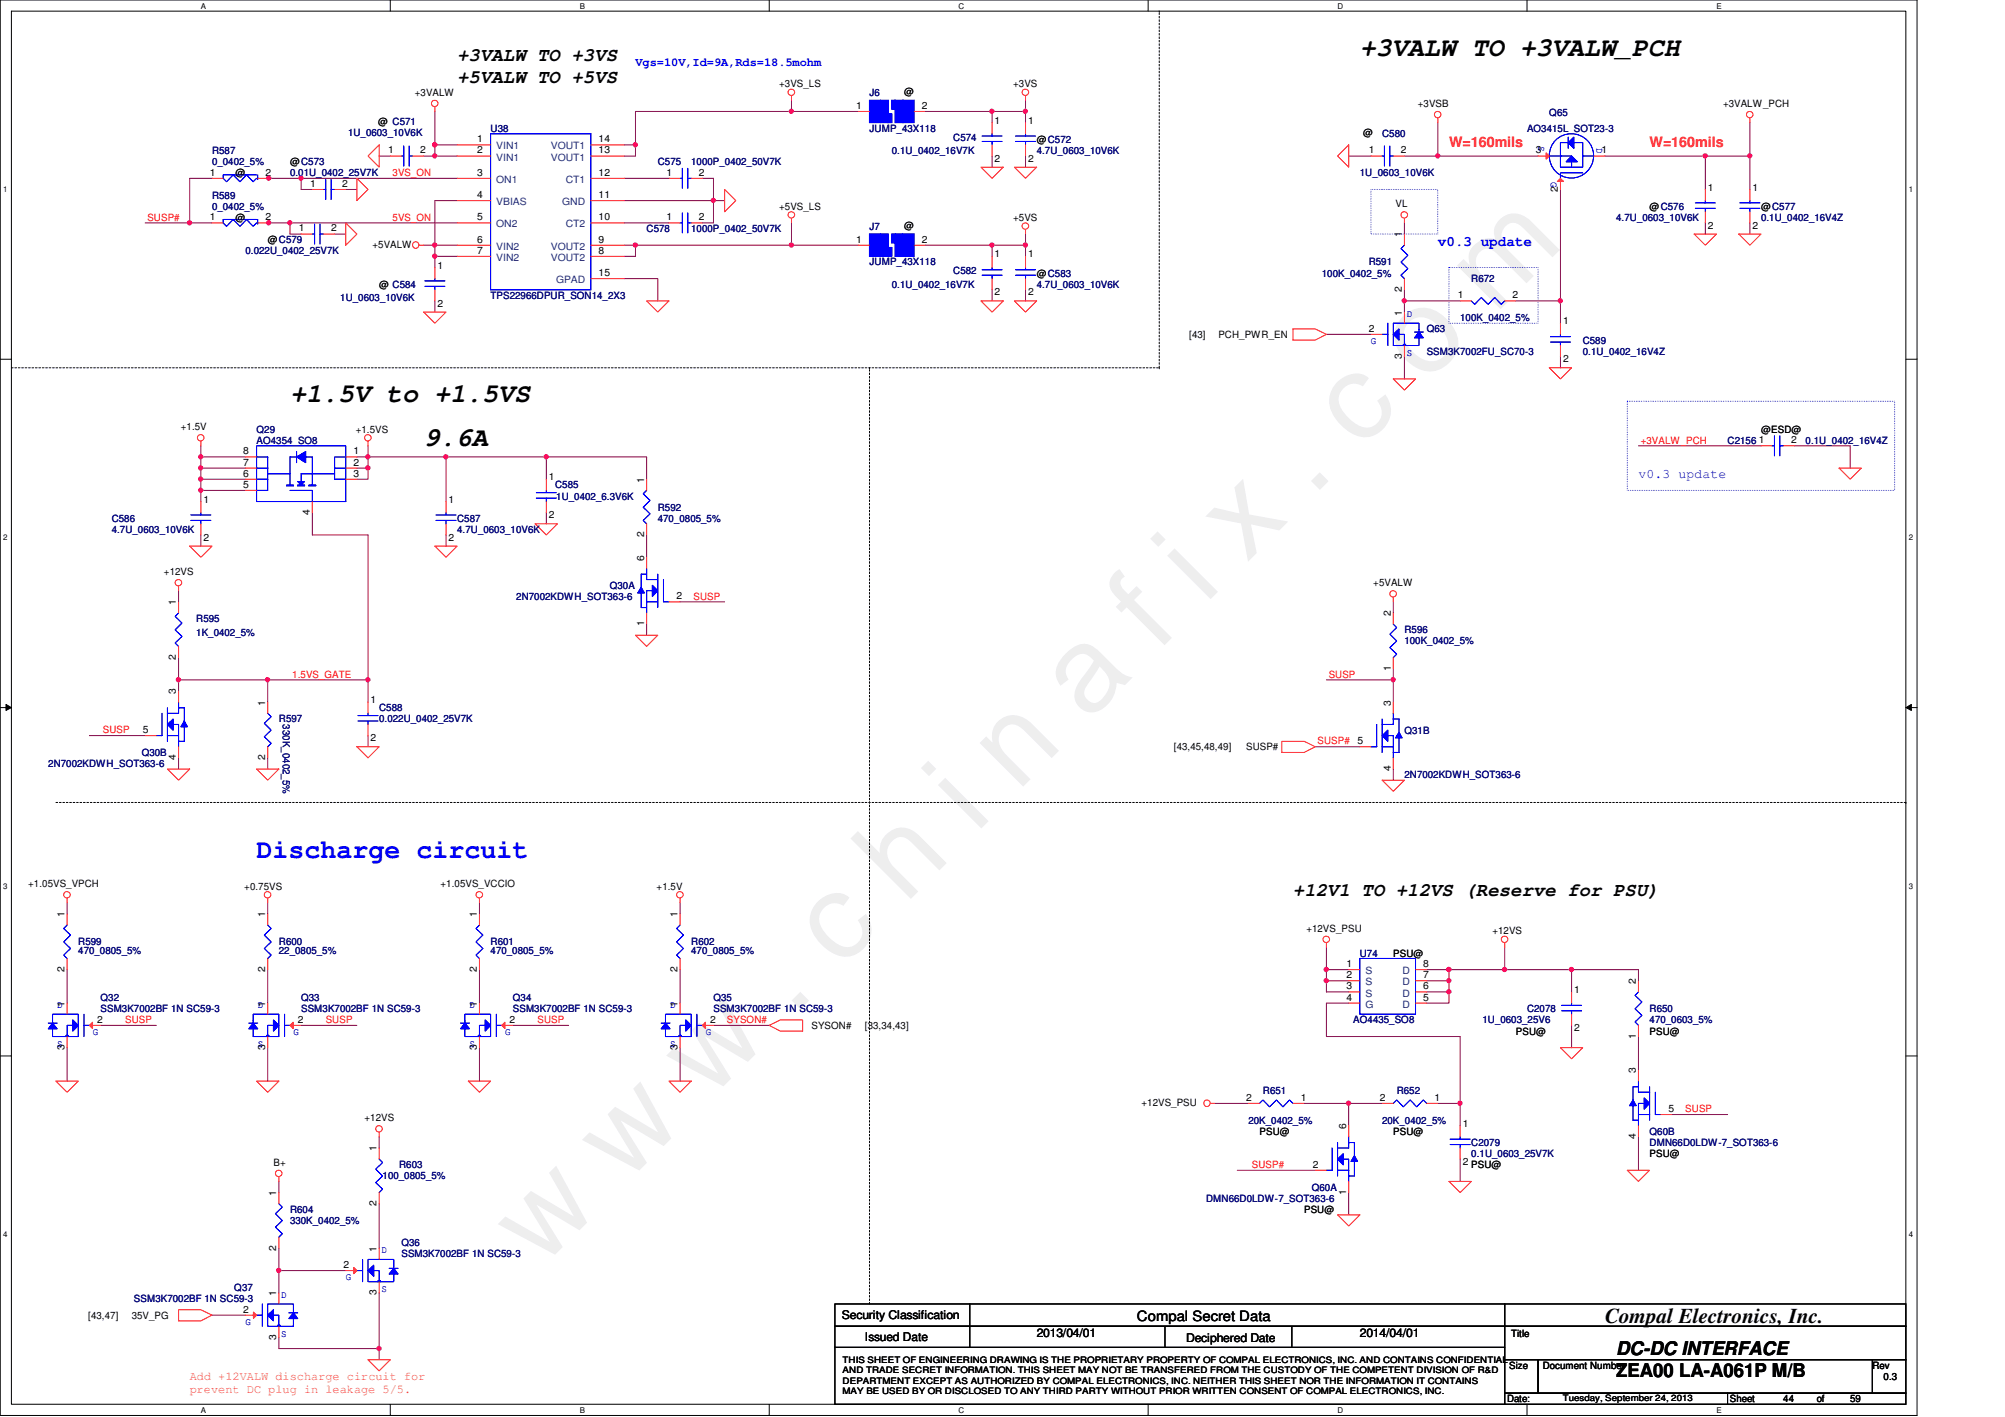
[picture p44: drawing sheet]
<svg xmlns="http://www.w3.org/2000/svg" width="297mm" height="210mm" viewBox="0 0 297 210" stroke-linecap="round" stroke-linejoin="round" font-family="sans-serif">
<defs><g id="words">
<text font-size="17.6" fill="#f0f" x="80.1" y="188" transform="rotate(-45 80.1 188)">w w w . c h i n a f i x . c o m</text>
<g font-size="3.9">
<text x="201.5" y="8.3">+3VALW TO +3VALW_PCH</text>
<text x="43" y="59.5">+1.5V to +1.5VS</text>
<text x="62.8" y="66.1">9.6A</text>
</g>
<text font-size="3.9" fill="#00f" x="38" y="127.1">Discharge circuit</text>
<text font-size="3.1" x="237.8" y="196">Compal Electronics, Inc.</text>
<g font-size="2.8">
<text x="67.7" y="9">+3VALW TO +3VS</text>
<text x="67.7" y="12.3">+5VALW TO +5VS</text>
<text x="191.6" y="132.8">+12V1 TO +12VS (Reserve for PSU)</text>
<text x="239.4" y="200.7">DC-DC INTERFACE</text>
<text x="239.4" y="204">ZEA00 LA-A061P M/B</text>
</g>
<g font-size="2.1" fill="#f00">
<text x="214.7" y="21.8">W=160mils</text>
<text x="244.4" y="21.8">W=160mils</text>
</g>
<text font-size="2.1" fill="#00f" x="213" y="36.4">v0.3 update</text>
<text font-size="2.1" x="168.4" y="195.6">Compal Secret Data</text>
<text font-size="1.9" fill="#00f" x="242.7" y="70.9">v0.3 update</text>
<text font-size="1.8" fill="#00f" x="94.1" y="9.8">Vgs=10V,Id=9A,Rds=18.5mohm</text>
<g font-size="1.8">
<text x="124.7" y="195.5">Security Classification</text>
<text x="128.1" y="198.6">Issued Date</text>
<text x="153.6" y="198.1">2013/04/01</text>
<text x="175.7" y="198.8">Deciphered Date</text>
<text x="201.5" y="198.1">2014/04/01</text>
</g>
<g font-size="1.8" fill="#ff8000">
<text x="28.1" y="204.5">Add +12VALW discharge circuit for</text>
<text x="28.1" y="206.4">prevent DC plug in leakage 5/5.</text>
</g>
<g font-size="1.5">
<text x="61.5" y="14.2">+3VALW</text>
<text x="115.4" y="12.9">+3VS_LS</text>
<text x="126.8" y="16.1">1</text>
<text x="133.9" y="14.1">@</text>
<text x="136.6" y="16.1">2</text>
<text x="150.1" y="12.9">+3VS</text>
<text x="210.1" y="15.9">+3VSB</text>
<text x="255.3" y="15.9">+3VALW_PCH</text>
<text x="56" y="18.5">@ C571</text>
<text x="57.5" y="22.7">1</text>
<text x="62.3" y="22.7">2</text>
<text x="70.7" y="22.7">2</text>
<text x="70.7" y="21.1">1</text>
<text x="88.7" y="21.1">14</text>
<text x="88.7" y="22.7">13</text>
<text x="147.4" y="18.3">1</text>
<text x="147.4" y="24">2</text>
<text x="152.3" y="18.3">1</text>
<text x="152.3" y="24">2</text>
<text x="153.6" y="21.2">@C572</text>
<text x="202" y="20.2">@</text>
<text x="202.8" y="22.7">1</text>
<text x="207.6" y="22.7">2</text>
<text x="227.5" y="22.7">3</text>
<text x="237.3" y="22.7">1</text>
<text x="31.1" y="26">1</text>
<text x="34.9" y="26.1">@</text>
<text x="39.3" y="26">2</text>
<text x="43" y="24.5">@C573</text>
<text x="45.9" y="27.7">1</text>
<text x="50.7" y="27.7">2</text>
<text x="70.7" y="29.3">4</text>
<text x="70.7" y="26">3</text>
<text x="88.7" y="29.3">11</text>
<text x="88.7" y="26">12</text>
<text x="98.8" y="26">1</text>
<text x="103.5" y="26">2</text>
<text x="230.8" y="28.4" transform="rotate(-90 230.8 28.4)">2</text>
<text x="253" y="28.2">1</text>
<text x="259.6" y="28.2">1</text>
<text x="31.1" y="32.6">1</text>
<text x="34.9" y="32.7">@</text>
<text x="39.3" y="32.6">2</text>
<text x="44.3" y="34.3">1</text>
<text x="49.1" y="34.3">2</text>
<text x="70.7" y="35.9">6</text>
<text x="70.7" y="32.6">5</text>
<text x="88.7" y="35.9">9</text>
<text x="88.7" y="32.6">10</text>
<text x="98.8" y="32.6">1</text>
<text x="103.5" y="32.6">2</text>
<text x="115.4" y="31.1">+5VS_LS</text>
<text x="126.8" y="35.9">1</text>
<text x="133.9" y="33.9">@</text>
<text x="136.6" y="35.9">2</text>
<text x="150.1" y="32.7">+5VS</text>
<text x="206.8" y="30.7">VL</text>
<text x="207.7" y="35.2" transform="rotate(-90 207.7 35.2)">1</text>
<text x="244.4" y="31.1">@C576</text>
<text x="253" y="33.9">2</text>
<text x="259.6" y="33.9">2</text>
<text x="260.9" y="31.1">@C577</text>
<text x="39.7" y="36">@C579</text>
<text x="55.2" y="36.7">+5VALW</text>
<text x="64.8" y="39.8">1</text>
<text x="70.7" y="37.6">7</text>
<text x="88.7" y="40.9">15</text>
<text x="88.7" y="37.6">8</text>
<text x="147.4" y="38.1">1</text>
<text x="152.3" y="38.1">1</text>
<text x="153.6" y="41">@C583</text>
<text x="56.2" y="42.6">@ C584</text>
<text x="64.8" y="45.4">2</text>
<text x="147.4" y="43.8">2</text>
<text x="152.3" y="43.8">2</text>
<text x="207.7" y="46.7" transform="rotate(-90 207.7 46.7)">1</text>
<text x="207.7" y="43.3" transform="rotate(-90 207.7 43.3)">2</text>
<text x="216" y="44.2">1</text>
<text x="224.1" y="44.2">2</text>
<text x="176.2" y="50.1">[43]</text>
<text x="180.5" y="50.1">PCH_PWR_EN</text>
<text x="202.8" y="49.1">2</text>
<text x="207.7" y="53.2" transform="rotate(-90 207.7 53.2)">3</text>
<text x="231.6" y="48">1</text>
<text x="231.6" y="53.7">2</text>
<text x="26.8" y="63.8">+1.5V</text>
<text x="52.7" y="64.1">+1.5VS</text>
<text x="260.6" y="65.7">1</text>
<text x="260.9" y="64.1">@ESD@</text>
<text x="265.3" y="65.7">2</text>
<text x="36" y="70.6">6</text>
<text x="36" y="69">7</text>
<text x="36" y="67.3">8</text>
<text x="52.4" y="69">2</text>
<text x="52.4" y="67.3">1</text>
<text x="52.4" y="70.6">3</text>
<text x="81.3" y="71.2">1</text>
<text x="95.4" y="71.5" transform="rotate(-90 95.4 71.5)">1</text>
<text x="30.1" y="74.5">1</text>
<text x="36" y="72.3">5</text>
<text x="45.9" y="76.3" transform="rotate(-90 45.9 76.3)">4</text>
<text x="66.5" y="74.5">1</text>
<text x="81.3" y="76.8">2</text>
<text x="30.1" y="80.1">2</text>
<text x="66.5" y="80.1">2</text>
<text x="95.4" y="83.1" transform="rotate(-90 95.4 83.1)">6</text>
<text x="95.4" y="79.6" transform="rotate(-90 95.4 79.6)">2</text>
<text x="24.3" y="85.2">+12VS</text>
<text x="26.1" y="89.7" transform="rotate(-90 26.1 89.7)">1</text>
<text x="100.2" y="88.8">2</text>
<text x="203.5" y="86.9">+5VALW</text>
<text x="95.4" y="92.8" transform="rotate(-90 95.4 92.8)">1</text>
<text x="206" y="91.3" transform="rotate(-90 206 91.3)">2</text>
<text x="26.1" y="97.7" transform="rotate(-90 26.1 97.7)">2</text>
<text x="206" y="99.4" transform="rotate(-90 206 99.4)">1</text>
<text x="26.1" y="102.9" transform="rotate(-90 26.1 102.9)">3</text>
<text x="39.3" y="104.5" transform="rotate(-90 39.3 104.5)">1</text>
<text x="54.9" y="104.2">1</text>
<text x="206" y="104.5" transform="rotate(-90 206 104.5)">3</text>
<text x="21.2" y="108.6">5</text>
<text x="26.1" y="112.6" transform="rotate(-90 26.1 112.6)">4</text>
<text x="39.3" y="112.6" transform="rotate(-90 39.3 112.6)">2</text>
<text x="54.9" y="109.8">2</text>
<text x="173.9" y="111.2">[43,45,48,49]</text>
<text x="184.6" y="111.2">SUSP#</text>
<text x="201.1" y="110.2">5</text>
<text x="206" y="114.3" transform="rotate(-90 206 114.3)">4</text>
<text x="4.2" y="131.4">+1.05VS_VPCH</text>
<text x="36.2" y="131.8">+0.75VS</text>
<text x="65.3" y="131.4">+1.05VS_VCCIO</text>
<text x="97.3" y="131.8">+1.5V</text>
<text x="9.6" y="135.9" transform="rotate(-90 9.6 135.9)">1</text>
<text x="39.3" y="135.9" transform="rotate(-90 39.3 135.9)">1</text>
<text x="70.7" y="135.9" transform="rotate(-90 70.7 135.9)">1</text>
<text x="100.4" y="135.9" transform="rotate(-90 100.4 135.9)">1</text>
<text x="9.6" y="144" transform="rotate(-90 9.6 144)">2</text>
<text x="39.3" y="144" transform="rotate(-90 39.3 144)">2</text>
<text x="70.7" y="144" transform="rotate(-90 70.7 144)">2</text>
<text x="100.4" y="144" transform="rotate(-90 100.4 144)">2</text>
<text x="193.5" y="138">+12VS_PSU</text>
<text x="199.5" y="143.3">1</text>
<text x="206.4" y="141.7">PSU@</text>
<text x="210.9" y="143.3">8</text>
<text x="221.1" y="138.4">+12VS</text>
<text x="9.6" y="149.1" transform="rotate(-90 9.6 149.1)">1</text>
<text x="39.3" y="149.1" transform="rotate(-90 39.3 149.1)">1</text>
<text x="70.7" y="149.1" transform="rotate(-90 70.7 149.1)">1</text>
<text x="100.4" y="149.1" transform="rotate(-90 100.4 149.1)">1</text>
<text x="199.5" y="144.9">2</text>
<text x="199.5" y="146.6">3</text>
<text x="199.5" y="148.2">4</text>
<text x="210.9" y="144.9">7</text>
<text x="210.9" y="146.6">6</text>
<text x="210.9" y="148.2">5</text>
<text x="233.2" y="147.1">1</text>
<text x="242.4" y="145.8" transform="rotate(-90 242.4 145.8)">2</text>
<text x="9.6" y="155.5" transform="rotate(-90 9.6 155.5)">3</text>
<text x="14.4" y="151.5">2</text>
<text x="39.3" y="155.5" transform="rotate(-90 39.3 155.5)">3</text>
<text x="44.1" y="151.5">2</text>
<text x="70.7" y="155.5" transform="rotate(-90 70.7 155.5)">3</text>
<text x="75.5" y="151.5">2</text>
<text x="100.4" y="155.5" transform="rotate(-90 100.4 155.5)">3</text>
<text x="105.2" y="151.5">2</text>
<text x="120.2" y="152.4">SYSON#</text>
<text x="128.1" y="152.4">[33,34,43]</text>
<text x="224.6" y="153.2">PSU@</text>
<text x="233.2" y="152.7">2</text>
<text x="242.4" y="153.9" transform="rotate(-90 242.4 153.9)">1</text>
<text x="244.4" y="153.2">PSU@</text>
<text x="242.4" y="159" transform="rotate(-90 242.4 159)">3</text>
<text x="54" y="166.1">+12VS</text>
<text x="169.1" y="163.8">+12VS_PSU</text>
<text x="184.6" y="163.1">2</text>
<text x="192.7" y="163.1">1</text>
<text x="199.4" y="167.3" transform="rotate(-90 199.4 167.3)">6</text>
<text x="204.4" y="163.1">2</text>
<text x="212.5" y="163.1">1</text>
<text x="216.7" y="166.9">1</text>
<text x="247.2" y="164.7">5</text>
<text x="40.5" y="172.7">B+</text>
<text x="55.8" y="170.6" transform="rotate(-90 55.8 170.6)">1</text>
<text x="186.6" y="168.1">PSU@</text>
<text x="194.5" y="173">2</text>
<text x="206.4" y="168.1">PSU@</text>
<text x="216.7" y="172.6">2</text>
<text x="218" y="173.1">PSU@</text>
<text x="242.4" y="168.7" transform="rotate(-90 242.4 168.7)">4</text>
<text x="244.4" y="171.4">PSU@</text>
<text x="40.9" y="177.2" transform="rotate(-90 40.9 177.2)">1</text>
<text x="55.8" y="178.6" transform="rotate(-90 55.8 178.6)">2</text>
<text x="193.2" y="179.7">PSU@</text>
<text x="199.4" y="177" transform="rotate(-90 199.4 177)">1</text>
<text x="40.9" y="185.3" transform="rotate(-90 40.9 185.3)">2</text>
<text x="55.8" y="185.4" transform="rotate(-90 55.8 185.4)">1</text>
<text x="50.9" y="187.8">2</text>
<text x="55.8" y="191.9" transform="rotate(-90 55.8 191.9)">3</text>
<text x="13.1" y="195.4">[43,47]</text>
<text x="19.5" y="195.4">35V_PG</text>
<text x="36" y="194.4">2</text>
<text x="40.9" y="192" transform="rotate(-90 40.9 192)">1</text>
<text x="223.9" y="198">Title</text>
<text x="40.9" y="198.5" transform="rotate(-90 40.9 198.5)">3</text>
<text x="223.6" y="202.8">Size</text>
<text x="228.6" y="202.8">Document Number</text>
<text x="277.4" y="202.8">Rev</text>
<text x="223.3" y="207.7">Date:</text>
<text x="256.3" y="207.7">Sheet</text>
<text x="264.2" y="207.7">44</text>
<text x="269.2" y="207.7">of</text>
<text x="274.1" y="207.7">59</text>
<text x="279.1" y="204.4">0.3</text>
</g>
<g font-size="1.5" fill="#000080">
<text x="128.8" y="14.2">J6</text>
<text x="229.5" y="17.2">Q65</text>
<text x="31.4" y="22.8">R587</text>
<text x="51.6" y="20.2">1U_0603_10V6K</text>
<text x="72.7" y="19.5">U38</text>
<text x="128.8" y="19.5">JUMP_43X118</text>
<text x="132.1" y="22.8">0.1U_0402_16V7K</text>
<text x="141.2" y="20.8">C574</text>
<text x="153.6" y="22.8">4.7U_0603_10V6K</text>
<text x="204.8" y="20.4">C580</text>
<text x="226.2" y="19.5">AO3415L_SOT23-3</text>
<text x="31.4" y="29.4">R589</text>
<text x="31.4" y="24.5">0_0402_5%</text>
<text x="43" y="26.1">0.01U_0402_25V7K</text>
<text x="97.4" y="24.5">C575</text>
<text x="102.4" y="24.5">1000P_0402_50V7K</text>
<text x="201.5" y="26.1">1U_0603_10V6K</text>
<text x="31.4" y="31.1">0_0402_5%</text>
<text x="95.8" y="34.4">C578</text>
<text x="102.4" y="34.4">1000P_0402_50V7K</text>
<text x="128.8" y="34">J7</text>
<text x="239.4" y="32.7">4.7U_0603_10V6K</text>
<text x="260.9" y="32.7">0.1U_0402_16V4Z</text>
<text x="36.4" y="37.7">0.022U_0402_25V7K</text>
<text x="128.8" y="39.3">JUMP_43X118</text>
<text x="141.2" y="40.6">C582</text>
<text x="195.8" y="41">100K_0402_5%</text>
<text x="202.8" y="39.3">R591</text>
<text x="218" y="41.8">R672</text>
<text x="50.4" y="44.6">1U_0603_10V6K</text>
<text x="72.7" y="44.3">TPS22966DPUR_SON14_2X3</text>
<text x="132.1" y="42.6">0.1U_0402_16V7K</text>
<text x="153.6" y="42.6">4.7U_0603_10V6K</text>
<text x="216.3" y="47.6">100K_0402_5%</text>
<text x="211.4" y="49.2">Q63</text>
<text x="211.4" y="52.5">SSM3K7002FU_SC70-3</text>
<text x="234.5" y="50.9">C589</text>
<text x="234.5" y="52.5">0.1U_0402_16V4Z</text>
<text x="38" y="64.1">Q29</text>
<text x="38" y="65.7">AO4354_SO8</text>
<text x="255.9" y="65.7">C2156</text>
<text x="267.5" y="65.7">0.1U_0402_16V4Z</text>
<text x="16.5" y="77.3">C586</text>
<text x="67.7" y="77.3">C587</text>
<text x="82.3" y="72.3">C585</text>
<text x="82.4" y="74">1U_0402_6.3V6K</text>
<text x="97.4" y="75.6">R592</text>
<text x="97.4" y="77.3">470_0805_5%</text>
<text x="16.5" y="79">4.7U_0603_10V6K</text>
<text x="67.7" y="79">4.7U_0603_10V6K</text>
<text x="76.5" y="88.9">2N7002KDWH_SOT363-6</text>
<text x="90.3" y="87.2">Q30A</text>
<text x="29.1" y="92.2">R595</text>
<text x="29.1" y="94.1">1K_0402_5%</text>
<text x="208.1" y="93.8">R596</text>
<text x="208.1" y="95.5">100K_0402_5%</text>
<text x="41.3" y="107">R597</text>
<text x="41.9" y="107.3" transform="rotate(90 41.9 107.3)">330K_0402_5%</text>
<text x="56.2" y="105.4">C588</text>
<text x="56.2" y="107">0.022U_0402_25V7K</text>
<text x="7.2" y="113.6">2N7002KDWH_SOT363-6</text>
<text x="21" y="112">Q30B</text>
<text x="208.1" y="108.7">Q31B</text>
<text x="208.1" y="115.3">2N7002KDWH_SOT363-6</text>
<text x="11.6" y="140">R599</text>
<text x="11.6" y="141.4">470_0805_5%</text>
<text x="41.3" y="140">R600</text>
<text x="41.3" y="141.4">22_0805_5%</text>
<text x="72.7" y="140">R601</text>
<text x="72.7" y="141.4">470_0805_5%</text>
<text x="102.4" y="140">R602</text>
<text x="102.4" y="141.4">470_0805_5%</text>
<text x="201.5" y="141.7">U74</text>
<text x="14.9" y="148.3">Q32</text>
<text x="14.9" y="149.9">SSM3K7002BF 1N SC59-3</text>
<text x="44.6" y="148.3">Q33</text>
<text x="44.6" y="149.9">SSM3K7002BF 1N SC59-3</text>
<text x="76" y="148.3">Q34</text>
<text x="76" y="149.9">SSM3K7002BF 1N SC59-3</text>
<text x="105.7" y="148.3">Q35</text>
<text x="105.7" y="149.9">SSM3K7002BF 1N SC59-3</text>
<text x="226.2" y="149.9">C2078</text>
<text x="244.4" y="149.9">R650</text>
<text x="200.5" y="151.6">AO4435_SO8</text>
<text x="219.6" y="151.6">1U_0603_25V6</text>
<text x="244.4" y="151.6">470_0603_5%</text>
<text x="185" y="166.5">20K_0402_5%</text>
<text x="187.1" y="162">R651</text>
<text x="204.8" y="166.5">20K_0402_5%</text>
<text x="206.9" y="162">R652</text>
<text x="59.1" y="173.1">R603</text>
<text x="218" y="169.8">C2079</text>
<text x="218" y="171.4">0.1U_0603_25V7K</text>
<text x="244.4" y="168.1">Q60B</text>
<text x="244.4" y="169.8">DMN66D0LDW-7_SOT363-6</text>
<text x="43" y="179.7">R604</text>
<text x="56.7" y="174.7">100_0805_5%</text>
<text x="178.7" y="178">DMN66D0LDW-7_SOT363-6</text>
<text x="194.3" y="176.4">Q60A</text>
<text x="43" y="181.3">330K_0402_5%</text>
<text x="59.5" y="184.6">Q36</text>
<text x="34.7" y="191.2">Q37</text>
<text x="59.5" y="186.3">SSM3K7002BF 1N SC59-3</text>
<text x="19.9" y="192.9">SSM3K7002BF 1N SC59-3</text>
</g>
<g font-size="1.5" fill="#004080">
<text x="73.5" y="23.8">VIN1</text>
<text x="73.5" y="22.1">VIN1</text>
<text x="81.6" y="22.1">VOUT1</text>
<text x="81.6" y="23.8">VOUT1</text>
<text x="73.5" y="27.1">ON1</text>
<text x="83.8" y="27.1">CT1</text>
<text x="73.5" y="30.4">VBIAS</text>
<text x="73.5" y="33.7">ON2</text>
<text x="83.3" y="30.4">GND</text>
<text x="83.8" y="33.7">CT2</text>
<text x="73.5" y="37">VIN2</text>
<text x="73.5" y="38.7">VIN2</text>
<text x="81.6" y="37">VOUT2</text>
<text x="81.6" y="38.7">VOUT2</text>
<text x="82.4" y="42">GPAD</text>
<text x="202.3" y="144.3">S</text>
<text x="202.3" y="146">S</text>
<text x="202.3" y="147.6">S</text>
<text x="202.3" y="149.3">G</text>
<text x="207.8" y="144.3">D</text>
<text x="207.8" y="146">D</text>
<text x="207.8" y="147.6">D</text>
<text x="207.8" y="149.3">D</text>
</g>
<g font-size="1.5" fill="#00f">
<text x="227.9" y="21.6" transform="rotate(90 227.9 21.6)">S</text>
<text x="236.5" y="22" transform="rotate(90 236.5 22)">D</text>
<text x="229.7" y="26.9" transform="rotate(90 229.7 26.9)">G</text>
<text x="208.4" y="46.9">D</text>
<text x="203.1" y="50.9">G</text>
<text x="208.4" y="52.7">S</text>
<text x="8.5" y="149.3">D</text>
<text x="38.2" y="149.3">D</text>
<text x="69.6" y="149.3">D</text>
<text x="99.3" y="149.3">D</text>
<text x="8.5" y="155.1">S</text>
<text x="13.8" y="153.3">G</text>
<text x="38.2" y="155.1">S</text>
<text x="43.5" y="153.3">G</text>
<text x="69.6" y="155.1">S</text>
<text x="74.8" y="153.3">G</text>
<text x="99.3" y="155.1">S</text>
<text x="104.6" y="153.3">G</text>
<text x="56.5" y="185.6">D</text>
<text x="51.2" y="189.6">G</text>
<text x="56.5" y="191.4">S</text>
<text x="36.4" y="196.2">G</text>
<text x="41.7" y="192.2">D</text>
<text x="41.7" y="198">S</text>
</g>
<g font-size="1.5" fill="#f00">
<text x="58.2" y="26.1">3VS_ON</text>
<text x="21.8" y="32.7">SUSP#</text>
<text x="58.2" y="32.7">5VS_ON</text>
<text x="243.1" y="65.7">+3VALW_PCH</text>
<text x="102.7" y="88.8">SUSP</text>
<text x="43.3" y="100.4">1.5VS_GATE</text>
<text x="196.8" y="100.4">SUSP</text>
<text x="15.2" y="108.6">SUSP</text>
<text x="195.2" y="110.3">SUSP#</text>
<text x="18.5" y="151.6">SUSP</text>
<text x="48.3" y="151.6">SUSP</text>
<text x="79.6" y="151.6">SUSP</text>
<text x="107.7" y="151.6">SYSON#</text>
<text x="249.7" y="164.8">SUSP</text>
<text x="185.5" y="173">SUSP#</text>
</g>
<g font-size="1.3">
<text x="124.8" y="201.9">THIS SHEET OF ENGINEERING DRAWING IS THE PROPRIETARY PROPERTY OF COMPAL ELECTRONICS, INC. AND CONTAINS CONFIDENTIAL</text>
<text x="124.8" y="203.5">AND TRADE SECRET INFORMATION. THIS SHEET MAY NOT BE TRANSFERED FROM THE CUSTODY OF THE COMPETENT DIVISION OF R&amp;D</text>
<text x="124.8" y="205">DEPARTMENT EXCEPT AS AUTHORIZED BY COMPAL ELECTRONICS, INC. NEITHER THIS SHEET NOR THE INFORMATION IT CONTAINS</text>
<text x="124.8" y="206.5">MAY BE USED BY OR DISCLOSED TO ANY THIRD PARTY WITHOUT PRIOR WRITTEN CONSENT OF COMPAL ELECTRONICS, INC.</text>
<text x="231.5" y="207.6">Tuesday, September 24, 2013</text>
</g>
<g font-size="1.2">
<text x="29.8" y="1.3">A</text>
<text x="85.9" y="1.3">B</text>
<text x="142" y="1.3">C</text>
<text x="198.2" y="1.3">D</text>
<text x="254.3" y="1.3">E</text>
<text x=".5" y="28.5">1</text>
<text x="282.8" y="28.5">1</text>
<text x=".5" y="80.1">2</text>
<text x="282.8" y="80.1">2</text>
<text x=".5" y="131.7">3</text>
<text x="282.8" y="131.7">3</text>
<text x=".5" y="183.3">4</text>
<text x="282.8" y="183.3">4</text>
<text x="29.8" y="209.3">A</text>
<text x="85.9" y="209.3">B</text>
<text x="142" y="209.3">C</text>
<text x="198.2" y="209.3">D</text>
<text x="254.3" y="209.3">E</text>
</g>
</g></defs>
<path d="M0 0h284v209.7h-283.9zM1.7 1.7h280.6v206.3h-280.6z" fill="none" stroke="#000" stroke-width=".15"/>
<g fill="#fff">
<path d="M29.8 .2h.7v1.3h-.7z"/>
<path d="M29.8 208.2h.7v1.3h-.7z"/>
</g>
<path d="M57.8 0v1.7M57.8 208v1.7" fill="none" stroke="#000" stroke-width=".15"/>
<g fill="#fff">
<path d="M85.9 .2h.7v1.3h-.7z"/>
<path d="M85.9 208.2h.7v1.3h-.7z"/>
</g>
<path d="M114 0v1.7M114 208v1.7" fill="none" stroke="#000" stroke-width=".15"/>
<g fill="#fff">
<path d="M142 .2h.8v1.3h-.8z"/>
<path d="M142 208.2h.8v1.3h-.8z"/>
</g>
<path d="M170.1 0v1.7M170.1 208v1.7" fill="none" stroke="#000" stroke-width=".15"/>
<g fill="#fff">
<path d="M198.2 .2h.8v1.3h-.8z"/>
<path d="M198.2 208.2h.8v1.3h-.8z"/>
</g>
<path d="M226.2 0v1.7M226.2 208v1.7" fill="none" stroke="#000" stroke-width=".15"/>
<g fill="#fff">
<path d="M254.3 .2h.7v1.3h-.7z"/>
<path d="M254.3 208.2h.7v1.3h-.7z"/>
<path d="M.5 27.4h.6v1.3h-.6z"/>
<path d="M282.8 27.4h.6v1.3h-.6z"/>
<path d="M.5 79h.6v1.3h-.6z"/>
<path d="M282.8 79h.6v1.3h-.6z"/>
</g>
<path d="M0 53.2h1.7M282.4 53.2h1.6" fill="none" stroke="#000" stroke-width=".15"/>
<g fill="#fff">
<path d="M.5 130.6h.6v1.3h-.6z"/>
<path d="M282.8 130.6h.6v1.3h-.6z"/>
</g>
<path d="M0 104.8h1.7M.9 104.4l.8 .4-.8 .4zM282.4 104.8l.8-.4v.8zM282.4 104.8h1.6" fill="none" stroke="#000" stroke-width=".15"/>
<path d="M.9 104.4l.8 .4-.8 .4zM282.4 104.8l.8-.4v.8z" fill="#000"/>
<g fill="#fff">
<path d="M.5 182.2h.6v1.3h-.6z"/>
<path d="M282.8 182.2h.6v1.3h-.6z"/>
</g>
<path d="M0 156.4h1.7M282.4 156.4h1.6" fill="none" stroke="#000" stroke-width=".15"/>
<path d="M171.7 1.7h.1M1.7 54.5h170M171.7 54.5v-52.8M8.3 118.9h274M282.4 118.9h.1M128.8 193.2v-138.7" fill="none" stroke="#000" stroke-width=".15" stroke-dasharray=".3 .3"/>
<path d="M241.1 59.4h39.6v13.2h-39.6z" fill="none" stroke="#00f" stroke-width=".15" stroke-dasharray="0 .3"/>
<path d="M29.8 66v1.7M66.1 67.7h14.8M9.9 133.7v1.7M39.7 133.7v1.7M9.9 155.2v4.9M9.9 143.6v5M14.9 151.9h8.3M39.7 155.2v4.9M39.7 143.6v5M44.6 151.9h8.3" fill="none" stroke="#800040" stroke-width=".15"/>
<circle cx="66.1" cy="67.7" r=".32" fill="#f0f"/>
<circle cx="66.1" cy="67.7" r=".32" fill="none" stroke="#f0f" stroke-width=".15"/>
<path d="M54.5 79.2v21.5h-14.8M26.5 97.4v5M26.5 87.5v1.7M54.5 109v1.6" fill="none" stroke="#800040" stroke-width=".15"/>
<circle cx="54.5" cy="100.7" r=".32" fill="#f0f"/>
<circle cx="54.5" cy="100.7" r=".32" fill="none" stroke="#f0f" stroke-width=".15"/>
<circle cx="39.6" cy="100.7" r=".32" fill="#f0f"/>
<circle cx="39.6" cy="100.7" r=".32" fill="none" stroke="#f0f" stroke-width=".15"/>
<path d="M29.8 67.7h6.6M66.1 79.2v1.7" fill="none" stroke="#800040" stroke-width=".15"/>
<circle cx="29.7" cy="67.7" r=".32" fill="#f0f"/>
<circle cx="29.7" cy="67.7" r=".32" fill="none" stroke="#f0f" stroke-width=".15"/>
<path d="M29.8 79.2v1.7M29.8 72.6v1.7M52.9 67.7h1.6M66.1 67.7v6.6M26.5 112.3v1.6M54.5 100.7v3.3" fill="none" stroke="#800040" stroke-width=".15"/>
<circle cx="54.5" cy="67.7" r=".32" fill="#f0f"/>
<circle cx="54.5" cy="67.7" r=".32" fill="none" stroke="#f0f" stroke-width=".15"/>
<path d="M29.8 69.3h6.6M54.5 66v1.7" fill="none" stroke="#800040" stroke-width=".15"/>
<circle cx="29.7" cy="69.3" r=".32" fill="#f0f"/>
<circle cx="29.7" cy="69.3" r=".32" fill="none" stroke="#f0f" stroke-width=".15"/>
<path d="M29.8 67.7v1.6M29.8 72.6h6.6" fill="none" stroke="#800040" stroke-width=".15"/>
<circle cx="29.7" cy="72.6" r=".32" fill="#f0f"/>
<circle cx="29.7" cy="72.6" r=".32" fill="none" stroke="#f0f" stroke-width=".15"/>
<path d="M36.4 71h-6.6v1.6" fill="none" stroke="#800040" stroke-width=".15"/>
<circle cx="29.7" cy="71" r=".32" fill="#f0f"/>
<circle cx="29.7" cy="71" r=".32" fill="none" stroke="#f0f" stroke-width=".15"/>
<path d="M29.8 69.3v1.7M52.9 69.3h1.6v1.7h-1.6M54.5 67.7h11.6" fill="none" stroke="#800040" stroke-width=".15"/>
<circle cx="54.5" cy="69.3" r=".32" fill="#f0f"/>
<circle cx="54.5" cy="69.3" r=".32" fill="none" stroke="#f0f" stroke-width=".15"/>
<path d="M54.5 67.7v1.6M13.2 109h8.3M26.5 100.7h13.2v3.3" fill="none" stroke="#800040" stroke-width=".15"/>
<circle cx="26.4" cy="100.7" r=".32" fill="#f0f"/>
<circle cx="26.4" cy="100.7" r=".32" fill="none" stroke="#f0f" stroke-width=".15"/>
<path d="M39.7 26.4h.1M39.7 33h.1M62.8 36.3h1.6M64.4 23.1h3.3M39.7 112.3v1.6" fill="none" stroke="#800040" stroke-width=".15"/>
<circle cx="64.4" cy="23.1" r=".32" fill="#f0f"/>
<circle cx="64.4" cy="23.1" r=".32" fill="none" stroke="#f0f" stroke-width=".15"/>
<path d="M64.4 21.5h3.3" fill="none" stroke="#800040" stroke-width=".15"/>
<circle cx="64.4" cy="21.4" r=".32" fill="#f0f"/>
<circle cx="64.4" cy="21.4" r=".32" fill="none" stroke="#f0f" stroke-width=".15"/>
<path d="M64.4 21.5v1.6" fill="none" stroke="#800040" stroke-width=".15"/>
<circle cx="64.4" cy="21.4" r=".32" fill="#f0f"/>
<circle cx="64.4" cy="21.4" r=".32" fill="none" stroke="#f0f" stroke-width=".15"/>
<path d="M51.2 28.1h1.7M64.4 38v1.6M64.4 29.7h3.3" fill="none" stroke="#800040" stroke-width=".15"/>
<circle cx="64.4" cy="37.9" r=".32" fill="#f0f"/>
<circle cx="64.4" cy="37.9" r=".32" fill="none" stroke="#f0f" stroke-width=".15"/>
<path d="M64.4 16.5v5M28.1 26.4h3.3M49.6 34.7h1.6M56.2 23.1h1.6M62.8 23.1h1.6M64.4 36.3v1.7h3.3M67.7 26.4h-23.1v1.7h1.7M64.4 44.6v1.6" fill="none" stroke="#800040" stroke-width=".15"/>
<circle cx="44.6" cy="26.4" r=".32" fill="#f0f"/>
<circle cx="44.6" cy="26.4" r=".32" fill="none" stroke="#f0f" stroke-width=".15"/>
<path d="M28.1 33h3.3" fill="none" stroke="#800040" stroke-width=".15"/>
<circle cx="28.1" cy="33" r=".32" fill="#f0f"/>
<circle cx="28.1" cy="33" r=".32" fill="none" stroke="#f0f" stroke-width=".15"/>
<path d="M43 33h24.7" fill="none" stroke="#800040" stroke-width=".15"/>
<circle cx="42.9" cy="33" r=".32" fill="#f0f"/>
<circle cx="42.9" cy="33" r=".32" fill="none" stroke="#f0f" stroke-width=".15"/>
<path d="M28.1 26.4v6.6h-6.6M39.8 26.4h4.8M43 33v1.7h1.6" fill="none" stroke="#800040" stroke-width=".15"/>
<circle cx="39.8" cy="26.4" r=".32" fill="#f0f"/>
<circle cx="39.8" cy="26.4" r=".32" fill="none" stroke="#f0f" stroke-width=".15"/>
<path d="M39.8 33h3.2" fill="none" stroke="#800040" stroke-width=".15"/>
<circle cx="39.8" cy="33" r=".32" fill="#f0f"/>
<circle cx="39.8" cy="33" r=".32" fill="none" stroke="#f0f" stroke-width=".15"/>
<path d="M64.4 36.3h3.3" fill="none" stroke="#800040" stroke-width=".15"/>
<circle cx="64.4" cy="36.3" r=".32" fill="#f0f"/>
<circle cx="64.4" cy="36.3" r=".32" fill="none" stroke="#f0f" stroke-width=".15"/>
<path d="M94.1 16.5v5M147 18.2v-1.7h4.9v1.7M151.9 14.9v1.6M92.5 23.1h1.6M151.9 23.1v1.7" fill="none" stroke="#800040" stroke-width=".15"/>
<circle cx="151.9" cy="16.5" r=".32" fill="#f0f"/>
<circle cx="151.9" cy="16.5" r=".32" fill="none" stroke="#f0f" stroke-width=".15"/>
<circle cx="147" cy="16.5" r=".32" fill="#f0f"/>
<circle cx="147" cy="16.5" r=".32" fill="none" stroke="#f0f" stroke-width=".15"/>
<path d="M94.1 21.5v1.6M147 23.1v1.7" fill="none" stroke="#800040" stroke-width=".15"/>
<circle cx="94.1" cy="21.4" r=".32" fill="#f0f"/>
<circle cx="94.1" cy="21.4" r=".32" fill="none" stroke="#f0f" stroke-width=".15"/>
<path d="M94.1 16.5h23.2M92.5 21.5h1.6" fill="none" stroke="#800040" stroke-width=".15"/>
<circle cx="117.2" cy="16.5" r=".32" fill="#f0f"/>
<circle cx="117.2" cy="16.5" r=".32" fill="none" stroke="#f0f" stroke-width=".15"/>
<path d="M117.3 14.9v1.6h9.9M137.1 16.5h9.9M252.6 28.1v-5h6.6v5M252.6 33v1.7M259.2 33v1.7" fill="none" stroke="#800040" stroke-width=".15"/>
<circle cx="259.2" cy="23.1" r=".32" fill="#f0f"/>
<circle cx="259.2" cy="23.1" r=".32" fill="none" stroke="#f0f" stroke-width=".15"/>
<path d="M259.2 18.2v4.9M41.3 175v1.7M56.2 178.3v6.6M56.2 168.4v1.7M41.3 198.1v1.7h14.9M41.3 184.9v3.3h9.9M56.2 191.5v8.3M56.2 199.8v1.6" fill="none" stroke="#800040" stroke-width=".15"/>
<circle cx="56.1" cy="199.7" r=".32" fill="#f0f"/>
<circle cx="56.1" cy="199.7" r=".32" fill="none" stroke="#f0f" stroke-width=".15"/>
<path d="M31.4 194.8h5M41.3 188.2v3.3" fill="none" stroke="#800040" stroke-width=".15"/>
<circle cx="41.3" cy="188.2" r=".32" fill="#f0f"/>
<circle cx="41.3" cy="188.2" r=".32" fill="none" stroke="#f0f" stroke-width=".15"/>
<path d="M64.4 29.7v6.6M208.1 23.1h4.9M232.8 143.6h9.9v1.7M242.7 153.5v5M242.7 168.4v5M247.7 165.1h8.2" fill="none" stroke="#800040" stroke-width=".15"/>
<circle cx="213" cy="23.1" r=".32" fill="#f0f"/>
<circle cx="213" cy="23.1" r=".32" fill="none" stroke="#f0f" stroke-width=".15"/>
<path d="M213 18.2v4.9h14.9M199.8 23.1h3.3M237.8 23.1h14.8" fill="none" stroke="#800040" stroke-width=".15"/>
<circle cx="252.6" cy="23.1" r=".32" fill="#f0f"/>
<circle cx="252.6" cy="23.1" r=".32" fill="none" stroke="#f0f" stroke-width=".15"/>
<path d="M46.3 75.9v3.3h8.2M242.7 66h18.2M265.8 66h8.3v3.3" fill="none" stroke="#800040" stroke-width=".15"/>
<g fill="none" stroke="#f00" stroke-width=".15">
<path d="M64.4 15.8v.7M117.3 14.2v.7M147 18.2v1.6M151.9 14.2v.7M213 17.5v.7M259.2 17.5v.7M51.2 33l1.7 1.7-1.7 1.6zM52.9 26.4l1.6 1.7-1.6 1.6zM56.2 21.5v3.3l-1.7-1.7zM62.1 36.3h.7M147 21.5v1.6M199.8 21.5v3.3l-1.6-1.7z"/>
<path d="M251 34.7h3.3l-1.7 1.6zM257.6 34.7h3.3l-1.7 1.6zM62.8 46.2h3.3l-1.7 1.7zM29.8 65.4v.6M54.5 65.4v.6M272.5 69.3h3.3l-1.7 1.7zM26.5 86.8v.7M28.1 80.9h3.3l-1.6 1.6zM64.4 80.9h3.3l-1.6 1.6zM24.8 113.9h3.3l-1.6 1.7zM38 113.9h3.3l-1.6 1.7zM52.9 110.6h3.3l-1.7 1.7z"/>
<path d="M9.9 133.1v.6M39.7 133.1v.6M8.3 160.1h3.3l-1.7 1.7zM38 160.1h3.3l-1.6 1.7zM41.3 174.3v.7M56.2 167.7v.7M241.1 173.4h3.3l-1.7 1.6zM26.5 194h3.3l1.6 .8-1.6 .9h-3.3zM54.5 201.4h3.3l-1.6 1.7z"/>
<circle cx="64.4" cy="15.3" r=".48"/>
<circle cx="117.2" cy="13.7" r=".48"/>
<circle cx="151.9" cy="13.7" r=".48"/>
<circle cx="213" cy="17" r=".48"/>
<circle cx="259.2" cy="17" r=".48"/>
<circle cx="61.6" cy="36.3" r=".48"/>
<circle cx="29.7" cy="64.8" r=".48"/>
<circle cx="54.5" cy="64.8" r=".48"/>
<circle cx="26.4" cy="86.3" r=".48"/>
<circle cx="9.9" cy="132.5" r=".48"/>
<circle cx="39.6" cy="132.5" r=".48"/>
<circle cx="41.3" cy="173.8" r=".48"/>
<circle cx="56.2" cy="167.2" r=".48"/>
</g>
<g fill="none" stroke="#000" stroke-width=".15">
<path d="M123.7 193.2h99.2v3.3h-99.2zM123.7 196.5h99.2v3.1h-99.2zM123.7 199.6h99.2v8.4h-99.2zM143.7 193.2v6.4M172.6 196.5v3.1M191.4 196.5v3.1M222.9 193.2h59.4v3.3h-59.4zM222.9 196.5h59.4v4.9h-59.4zM222.9 201.4h5v5h-5zM222.9 206.4h33v1.6h-33zM227.9 201.4h49.5v5h-49.5zM255.9 206.4h26.4v1.6h-26.4z"/>
<path d="M277.4 201.4h4.9v5h-4.9z"/>
</g>
<path d="M147 19.8v.4M145.5 21h3M145.5 20.2h3M147 21v.5" fill="none" stroke="#00f" stroke-width=".15"/>
<path d="M232.8 23.1l.9 .9h-1.7z" fill="#00f"/>
<path d="M232.8 24v.8M232.8 23.1l.9 .9h-1.7zM232.8 23.1h-1.6v1.7h3.3v-1.7" fill="none" stroke="#00f" stroke-width=".15"/>
<path d="M232.3 21.1l.9-.8v1.7z" fill="#00f"/>
<g fill="none" stroke="#00f" stroke-width=".15">
<path d="M229.5 23.1h1.8M232.3 20.3v1.7M232.3 21.1h-1.1v2M232.3 21.1l.9-.8v1.7zM233.2 21.1h1.3v2h1.6"/>
<circle cx="232.8" cy="23.1" r="3.3"/>
</g>
<path d="M232.8 23.1l.9 .9h-1.7z" fill="#00f"/>
<path d="M232.8 24v.8M232.8 23.1l.9 .9h-1.7zM232.8 23.1h-1.6v1.7h3.3v-1.7" fill="none" stroke="#00f" stroke-width=".15"/>
<path d="M232.3 21.1l.9-.8v1.7z" fill="#00f"/>
<g fill="none" stroke="#00f" stroke-width=".15">
<path d="M229.5 23.1h1.8M232.3 20.3v1.7M232.3 21.1h-1.1v2M232.3 21.1l.9-.8v1.7zM233.2 21.1h1.3v2h1.6"/>
<circle cx="232.8" cy="23.1" r="3.3"/>
</g>
<path d="M236.1 23.1h1.7" fill="none" stroke="#f00" stroke-width=".15"/>
<path d="M229.1 22.6l.4 .5-.4 .5z" fill="#f00"/>
<path d="M67.7 23.1h5M67.7 21.5h5M87.5 21.5h5M87.5 23.1h5M227.9 23.1h1.6M229.1 22.6l.4 .5-.4 .5z" fill="none" stroke="#f00" stroke-width=".15"/>
<path d="M72.7 19.8h14.8v23.1h-14.8z" fill="none" stroke="#00f" stroke-width=".15"/>
<path d="M43.9 67.7l1.4-.8v1.6z" fill="#00f"/>
<path d="M43.9 67.7l1.4-.8v1.6z" fill="none" stroke="#00f" stroke-width=".15"/>
<path d="M44.1 71.3h1l-.5 .5z" fill="#00f"/>
<g fill="none" stroke="#00f" stroke-width=".15">
<path d="M38 71h1.7M38 69.3h1.7M38 67.7h1.7v4.9h-1.7M38 66h13.2v8.3h-13.2zM39.7 70.2h3.3M42.5 71.8h1v.2h-1zM43 72.6h3.3v1.7M43.9 66.9v1.6M43.9 67.7h-.9v4.1M44.1 71.3h1l-.5 .5zM44.1 71.8h1v.2h-1zM45.3 67.7h1v4.1"/>
<path d="M45.8 71.8h1v.2h-1zM49.6 69.3h1.6M49.6 70.2h-5v1.1M49.6 69.3v1.7h1.6M51.2 67.7h-1.6v1.6"/>
</g>
<path d="M43.9 67.7l1.4-.8v1.6z" fill="#00f"/>
<path d="M43.9 67.7l1.4-.8v1.6z" fill="none" stroke="#00f" stroke-width=".15"/>
<path d="M44.1 71.3h1l-.5 .5z" fill="#00f"/>
<g fill="none" stroke="#00f" stroke-width=".15">
<path d="M59.5 23.1h.3M59.8 21.6v3M60.6 21.6v3M60.6 23.1h.5M28.3 77.1h2.9M28.3 76.3h2.9M29.8 75.9v.4M29.8 77.1v.5M38 71h1.7M38 69.3h1.7M38 67.7h1.7v4.9h-1.7M38 66h13.2v8.3h-13.2z"/>
<path d="M39.7 70.2h3.3M42.5 71.8h1v.2h-1zM43 72.6h3.3v1.7M43.9 66.9v1.6M43.9 67.7h-.9v4.1M44.1 71.3h1l-.5 .5zM44.1 71.8h1v.2h-1zM45.3 67.7h1v4.1M45.8 71.8h1v.2h-1zM49.6 69.3h1.6M49.6 70.2h-5v1.1M49.6 69.3v1.7h1.6"/>
<path d="M51.2 67.7h-1.6v1.6M56.2 171.7l.5 .5-1 1 1 1-1 1 1 .9-.5 .6"/>
</g>
<g fill="none" stroke="#f00" stroke-width=".15">
<path d="M57.8 23.1h1.7M61.1 23.1h1.7M29.8 74.3v1.6M29.8 77.6v1.6M36.4 71h1.6M36.4 72.6h1.6M36.4 69.3h1.6M36.4 67.7h1.6M46.3 74.3v1.6M51.2 69.3h1.7M51.2 67.7h1.7M51.2 71h1.7"/>
<path d="M56.2 170.1v1.6M56.2 176.7v1.6"/>
</g>
<path d="M128.8 14.9h1.7v3.3h-1.7z" fill-rule="evenodd" fill="#00f"/>
<path d="M128.8 14.9h1.7v3.3h-1.7z" fill="none" stroke="#00f" stroke-width=".15"/>
<path d="M133.8 14.9h1.6v3.3h-1.6z" fill-rule="evenodd" fill="#00f"/>
<path d="M133.8 14.9h1.6v3.3h-1.6z" fill="none" stroke="#00f" stroke-width=".15"/>
<path d="M130.5 14.9h1.1v3.3h-1.1z" fill-rule="evenodd" fill="#00f"/>
<path d="M130.5 14.9h1.1v3.3h-1.1z" fill="none" stroke="#00f" stroke-width=".15"/>
<path d="M131.6 16.8h.5v1.4h-.5z" fill-rule="evenodd" fill="#00f"/>
<path d="M131.6 16.8h.5v1.4h-.5z" fill="none" stroke="#00f" stroke-width=".15"/>
<path d="M132.1 14.9h.5v1.3h-.5z" fill-rule="evenodd" fill="#00f"/>
<path d="M132.1 14.9h.5v1.3h-.5z" fill="none" stroke="#00f" stroke-width=".15"/>
<path d="M132.6 14.9h1.2v3.3h-1.2z" fill-rule="evenodd" fill="#00f"/>
<path d="M132.6 14.9h1.2v3.3h-1.2z" fill="none" stroke="#00f" stroke-width=".15"/>
<path d="M128.8 14.9h1.7v3.3h-1.7z" fill-rule="evenodd" fill="#00f"/>
<path d="M128.8 14.9h1.7v3.3h-1.7z" fill="none" stroke="#00f" stroke-width=".15"/>
<path d="M133.8 14.9h1.6v3.3h-1.6z" fill-rule="evenodd" fill="#00f"/>
<path d="M133.8 14.9h1.6v3.3h-1.6z" fill="none" stroke="#00f" stroke-width=".15"/>
<path d="M130.5 14.9h1.1v3.3h-1.1z" fill-rule="evenodd" fill="#00f"/>
<path d="M130.5 14.9h1.1v3.3h-1.1z" fill="none" stroke="#00f" stroke-width=".15"/>
<path d="M131.6 16.8h.5v1.4h-.5z" fill-rule="evenodd" fill="#00f"/>
<path d="M131.6 16.8h.5v1.4h-.5z" fill="none" stroke="#00f" stroke-width=".15"/>
<path d="M132.1 14.9h.5v1.3h-.5z" fill-rule="evenodd" fill="#00f"/>
<path d="M132.1 14.9h.5v1.3h-.5z" fill="none" stroke="#00f" stroke-width=".15"/>
<path d="M132.6 14.9h1.2v3.3h-1.2z" fill-rule="evenodd" fill="#00f"/>
<path d="M132.6 14.9h1.2v3.3h-1.2zM38 32.5h-4.9v.5l.5 .5 .9-1 1.1 1 .9-1 1 1 .5-.5M38 25.9h-4.9v.5l.5 .5 .9-1 1.1 1 .9-1 1 1 .5-.5M38.2 32.5v.7M38.2 25.9v.7M39.7 105.7l.5 .5-1 .9 1 1.1-1 .9 1 1-.5 .5M39.7 137l.5 .5-1 1 1 1-1 1 1 1-.5 .5M41.3 178.3l.5 .5-1 1 1 1-1 1 1 1-.5 .5" fill="none" stroke="#00f" stroke-width=".15"/>
<path d="M127.2 16.5h1.6M135.4 16.5h1.7M31.4 33h1.7M31.4 26.4h1.7M38.2 33h1.6M38.2 26.4h1.6M39.7 104v1.7M39.7 110.6v1.7M39.7 135.4v1.6M39.7 142v1.6M41.3 176.7v1.6M41.3 183.3v1.6" fill="none" stroke="#f00" stroke-width=".15"/>
<path d="M54.5 188.2l.9-.8v1.7z" fill="#00f"/>
<path d="M54.5 188.2l.9-.8v1.7z" fill="none" stroke="#00f" stroke-width=".15"/>
<path d="M58.3 187.9l.7 .8h-1.3z" fill="#00f"/>
<path d="M52.9 188.2h.8M53.7 186.6v3.3M57.7 187.9h1.3M58.3 188.7v1.2h-2.1h.1v-.2h-.3v.2M58.3 187.9l.7 .8h-1.3zM58.3 187.9v-1.3h-3.8v3.3h1.7v-1.7h-.8" fill="none" stroke="#00f" stroke-width=".15"/>
<path d="M54.5 188.2l.9-.8v1.7z" fill="#00f"/>
<path d="M54.5 188.2l.9-.8v1.7z" fill="none" stroke="#00f" stroke-width=".15"/>
<path d="M58.3 187.9l.7 .8h-1.3z" fill="#00f"/>
<path d="M52.9 188.2h.8M53.7 186.6v3.3M57.7 187.9h1.3M58.3 188.7v1.2h-2.1h.1v-.2h-.3v.2M58.3 187.9l.7 .8h-1.3zM58.3 187.9v-1.3h-3.8v3.3h1.7v-1.7h-.8" fill="none" stroke="#00f" stroke-width=".15"/>
<path d="M52.4 187.7l.5 .5-.5 .5z" fill="#f00"/>
<path d="M46.3 28.1h1.6M49.6 28.1h1.6M51.2 188.2h1.7M52.4 187.7l.5 .5-.5 .5zM56.2 184.9v1.7M56.2 189.9v1.6" fill="none" stroke="#f00" stroke-width=".15"/>
<path d="M47.9 28.1h.4M48.3 26.6v2.9M49.1 26.6v2.9M49.1 28.1h.5" fill="none" stroke="#00f" stroke-width=".15"/>
<path d="M40.5 151.1l.8 .8-.8 .8z" fill="#00f"/>
<path d="M40.5 151.1l.8 .8-.8 .8z" fill="none" stroke="#00f" stroke-width=".15"/>
<path d="M37.5 151.6l.7 .8h-1.3z" fill="#00f"/>
<path d="M36.9 151.6h1.3M37.5 151.6v-1.4h3.8v3.3h-1.6v-1.6h.8M37.5 151.6l.7 .8h-1.3zM37.5 152.4v1.1h2.2h-.2v-.1h.3v.1M42.2 150.2v3.3M42.2 151.9h.8" fill="none" stroke="#00f" stroke-width=".15"/>
<path d="M40.5 151.1l.8 .8-.8 .8z" fill="#00f"/>
<path d="M40.5 151.1l.8 .8-.8 .8z" fill="none" stroke="#00f" stroke-width=".15"/>
<path d="M37.5 151.6l.7 .8h-1.3z" fill="#00f"/>
<path d="M36.9 151.6h1.3M37.5 151.6v-1.4h3.8v3.3h-1.6v-1.6h.8M37.5 151.6l.7 .8h-1.3zM37.5 152.4v1.1h2.2h-.2v-.1h.3v.1M42.2 150.2v3.3M42.2 151.9h.8" fill="none" stroke="#00f" stroke-width=".15"/>
<path d="M43 151.9l.4-.5v1z" fill="#f00"/>
<path d="M203.1 23.1h1.7M206.4 23.1h1.7M66.1 74.3v1.6M66.1 77.6v1.6M26.5 89.2v1.6M26.5 95.8v1.6M39.7 148.6v1.6M39.7 153.5v1.7M43 151.9l.4-.5v1zM43 151.9h1.6" fill="none" stroke="#f00" stroke-width=".15"/>
<path d="M204.8 23.1h.3M205.1 21.6v3M205.9 21.6v3M205.9 23.1h.5M64.6 77.1h3M64.6 76.3h3M66.1 75.9v.4M66.1 77.1v.5M26.5 90.8l-.6 .5 1.1 1-1.1 1 1.1 1-1.1 .9 .6 .6" fill="none" stroke="#00f" stroke-width=".15"/>
<path d="M39.7 194.8l.8-.8v1.7z" fill="#00f"/>
<path d="M39.7 194.8l.8-.8v1.7z" fill="none" stroke="#00f" stroke-width=".15"/>
<path d="M43.5 194.5l.6 .8h-1.3z" fill="#00f"/>
<path d="M38 194.8h.9M38.9 193.2v3.3M42.8 194.5h1.3M43.5 195.3v1.2h-2.2h.2v-.2h-.4v.2M43.5 194.5l.6 .8h-1.3zM43.5 194.5v-1.3h-3.8v3.3h1.6v-1.7h-.8" fill="none" stroke="#00f" stroke-width=".15"/>
<path d="M39.7 194.8l.8-.8v1.7z" fill="#00f"/>
<path d="M39.7 194.8l.8-.8v1.7z" fill="none" stroke="#00f" stroke-width=".15"/>
<path d="M43.5 194.5l.6 .8h-1.3z" fill="#00f"/>
<path d="M38 194.8h.9M38.9 193.2v3.3M42.8 194.5h1.3M43.5 195.3v1.2h-2.2h.2v-.2h-.4v.2M43.5 194.5l.6 .8h-1.3zM43.5 194.5v-1.3h-3.8v3.3h1.6v-1.7h-.8" fill="none" stroke="#00f" stroke-width=".15"/>
<path d="M37.5 194.4l.5 .4-.5 .5z" fill="#f00"/>
<path d="M151.9 18.2v1.6M151.9 21.5v1.6M242.7 151.9v1.6M242.7 145.3v1.6M36.4 194.8h1.6M37.5 194.4l.5 .4-.5 .5zM41.3 191.5v1.7M41.3 196.5v1.6" fill="none" stroke="#f00" stroke-width=".15"/>
<path d="M151.9 19.8v.4M150.4 21h3M150.4 20.2h3M151.9 21v.5M24 105.7v3.3h-.8M24.8 104.9v4.9M24.8 109h1.7M24.8 105.7h1.7M242.7 146.9l-.5 .5 1 1-1 1 1 1-1 1 .5 .5" fill="none" stroke="#00f" stroke-width=".15"/>
<path d="M24.8 107.3l.9-.8v1.7z" fill="#00f"/>
<path d="M24.8 107.3l.9-.8v1.7zM25.7 107.3h.8v3.3M26.5 104v1.7M26.5 104.9h.8M27.3 107.7v2.1" fill="none" stroke="#00f" stroke-width=".15"/>
<path d="M27.3 106.8l.5 .9h-1z" fill="#00f"/>
<path d="M24 105.7v3.3h-.8M24.8 104.9v4.9M24.8 109h1.7M24.8 105.7h1.7M26.5 109.8h.8M27.3 106.8l.5 .9h-1zM27.3 104.9v1.9" fill="none" stroke="#00f" stroke-width=".15"/>
<path d="M24.8 107.3l.9-.8v1.7z" fill="#00f"/>
<path d="M24.8 107.3l.9-.8v1.7zM25.7 107.3h.8v3.3M26.5 104v1.7M26.5 104.9h.8M27.3 107.7v2.1" fill="none" stroke="#00f" stroke-width=".15"/>
<path d="M27.3 106.8l.5 .9h-1z" fill="#00f"/>
<path d="M46.3 34.7h.3M46.6 33.2v3M47.4 33.2v3M47.4 34.7h.5M257.8 30.9h2.9M257.8 30.1h2.9M259.2 29.7v.4M259.2 30.9v.5M26.5 109.8h.8M27.3 106.8l.5 .9h-1zM27.3 104.9v1.9" fill="none" stroke="#00f" stroke-width=".15"/>
<path d="M44.6 34.7h1.7M47.9 34.7h1.7M259.2 28.1v1.6M259.2 31.4v1.6M21.5 109h1.7M26.5 102.4v1.6M26.5 110.6v1.7" fill="none" stroke="#f00" stroke-width=".15"/>
<path d="M10.8 151.1l.8 .8-.8 .8z" fill="#00f"/>
<path d="M10.8 151.1l.8 .8-.8 .8z" fill="none" stroke="#00f" stroke-width=".15"/>
<path d="M7.8 151.6l.7 .8h-1.3z" fill="#00f"/>
<path d="M7.2 151.6h1.3M7.8 151.6v-1.4h3.8v3.3h-1.7v-1.6h.9M7.8 151.6l.7 .8h-1.3zM7.8 152.4v1.1h2.1h-.1v-.1h.3v.1M12.4 150.2v3.3M12.4 151.9h.8" fill="none" stroke="#00f" stroke-width=".15"/>
<path d="M10.8 151.1l.8 .8-.8 .8z" fill="#00f"/>
<path d="M10.8 151.1l.8 .8-.8 .8z" fill="none" stroke="#00f" stroke-width=".15"/>
<path d="M7.8 151.6l.7 .8h-1.3z" fill="#00f"/>
<path d="M7.2 151.6h1.3M7.8 151.6v-1.4h3.8v3.3h-1.7v-1.6h.9M7.8 151.6l.7 .8h-1.3zM7.8 152.4v1.1h2.1h-.1v-.1h.3v.1M12.4 150.2v3.3M12.4 151.9h.8" fill="none" stroke="#00f" stroke-width=".15"/>
<path d="M13.2 151.9l.5-.5v1z" fill="#f00"/>
<path d="M64.4 39.6v1.7M252.6 28.1v1.6M252.6 31.4v1.6M64.4 42.9v1.7M9.9 135.4v1.6M9.9 148.6v1.6M9.9 153.5v1.7M9.9 142v1.6M13.2 151.9l.5-.5v1zM13.2 151.9h1.7" fill="none" stroke="#f00" stroke-width=".15"/>
<g fill="none" stroke="#00f" stroke-width=".15">
<path d="M251.2 30.9h2.9M251.2 30.1h2.9M252.6 29.7v.4M252.6 30.9v.5M62.9 42.4h3M62.9 41.6h3M64.4 41.3v.3M64.4 42.4v.5M9.9 137l-.5 .5 1.1 1-1.1 1 1.1 1-1.1 1 .5 .5M242.7 165.1h1.7M242.7 161.8h1.7M244.4 161v4.9"/>
<path d="M245.2 161.8v3.3h.8"/>
</g>
<path d="M243.6 162.6l.8 .8-.8 .9z" fill="#00f"/>
<path d="M241.9 163.8v2.1M241.9 161h.8M242.7 160.1v1.7M243.6 163.4h-.9v3.4M243.6 162.6l.8 .8-.8 .9z" fill="none" stroke="#00f" stroke-width=".15"/>
<path d="M241.9 162.9l.5 .9h-1z" fill="#00f"/>
<path d="M241.9 161v1.9M241.9 162.9l.5 .9h-1zM241.9 165.9h.8M242.7 165.1h1.7M242.7 161.8h1.7M244.4 161v4.9M245.2 161.8v3.3h.8" fill="none" stroke="#00f" stroke-width=".15"/>
<path d="M243.6 162.6l.8 .8-.8 .9z" fill="#00f"/>
<path d="M241.9 163.8v2.1M241.9 161h.8M242.7 160.1v1.7M243.6 163.4h-.9v3.4M243.6 162.6l.8 .8-.8 .9z" fill="none" stroke="#00f" stroke-width=".15"/>
<path d="M241.9 162.9l.5 .9h-1z" fill="#00f"/>
<path d="M262.5 66h.4M262.9 64.6v2.9M263.7 64.6v2.9M263.7 66h.5M53 106.8h3M53 106h3M54.5 105.7v.3M54.5 106.8v.5M241.9 161v1.9M241.9 162.9l.5 .9h-1zM241.9 165.9h.8" fill="none" stroke="#00f" stroke-width=".15"/>
<path d="M260.9 66h1.6M264.2 66h1.6M54.5 104v1.7M54.5 107.3v1.7M242.7 158.5v1.6M242.7 166.8v1.6M246 165.1h1.7" fill="none" stroke="#f00" stroke-width=".15"/>
<circle cx="66.1" cy="67.7" r=".32" fill="#f0f"/>
<circle cx="66.1" cy="67.7" r=".32" fill="none" stroke="#f0f" stroke-width=".15"/>
<circle cx="54.5" cy="100.7" r=".32" fill="#f0f"/>
<circle cx="54.5" cy="100.7" r=".32" fill="none" stroke="#f0f" stroke-width=".15"/>
<circle cx="39.6" cy="100.7" r=".32" fill="#f0f"/>
<circle cx="39.6" cy="100.7" r=".32" fill="none" stroke="#f0f" stroke-width=".15"/>
<circle cx="29.7" cy="67.7" r=".32" fill="#f0f"/>
<circle cx="29.7" cy="67.7" r=".32" fill="none" stroke="#f0f" stroke-width=".15"/>
<circle cx="54.5" cy="67.7" r=".32" fill="#f0f"/>
<circle cx="54.5" cy="67.7" r=".32" fill="none" stroke="#f0f" stroke-width=".15"/>
<circle cx="29.7" cy="69.3" r=".32" fill="#f0f"/>
<circle cx="29.7" cy="69.3" r=".32" fill="none" stroke="#f0f" stroke-width=".15"/>
<circle cx="29.7" cy="72.6" r=".32" fill="#f0f"/>
<circle cx="29.7" cy="72.6" r=".32" fill="none" stroke="#f0f" stroke-width=".15"/>
<circle cx="29.7" cy="71" r=".32" fill="#f0f"/>
<circle cx="29.7" cy="71" r=".32" fill="none" stroke="#f0f" stroke-width=".15"/>
<circle cx="54.5" cy="69.3" r=".32" fill="#f0f"/>
<circle cx="54.5" cy="69.3" r=".32" fill="none" stroke="#f0f" stroke-width=".15"/>
<circle cx="26.4" cy="100.7" r=".32" fill="#f0f"/>
<circle cx="26.4" cy="100.7" r=".32" fill="none" stroke="#f0f" stroke-width=".15"/>
<circle cx="64.4" cy="23.1" r=".32" fill="#f0f"/>
<circle cx="64.4" cy="23.1" r=".32" fill="none" stroke="#f0f" stroke-width=".15"/>
<circle cx="64.4" cy="21.4" r=".32" fill="#f0f"/>
<circle cx="64.4" cy="21.4" r=".32" fill="none" stroke="#f0f" stroke-width=".15"/>
<circle cx="64.4" cy="21.4" r=".32" fill="#f0f"/>
<circle cx="64.4" cy="21.4" r=".32" fill="none" stroke="#f0f" stroke-width=".15"/>
<circle cx="64.4" cy="37.9" r=".32" fill="#f0f"/>
<circle cx="64.4" cy="37.9" r=".32" fill="none" stroke="#f0f" stroke-width=".15"/>
<circle cx="44.6" cy="26.4" r=".32" fill="#f0f"/>
<circle cx="44.6" cy="26.4" r=".32" fill="none" stroke="#f0f" stroke-width=".15"/>
<circle cx="28.1" cy="33" r=".32" fill="#f0f"/>
<circle cx="28.1" cy="33" r=".32" fill="none" stroke="#f0f" stroke-width=".15"/>
<circle cx="42.9" cy="33" r=".32" fill="#f0f"/>
<circle cx="42.9" cy="33" r=".32" fill="none" stroke="#f0f" stroke-width=".15"/>
<circle cx="39.8" cy="26.4" r=".32" fill="#f0f"/>
<circle cx="39.8" cy="26.4" r=".32" fill="none" stroke="#f0f" stroke-width=".15"/>
<circle cx="39.8" cy="33" r=".32" fill="#f0f"/>
<circle cx="39.8" cy="33" r=".32" fill="none" stroke="#f0f" stroke-width=".15"/>
<circle cx="64.4" cy="36.3" r=".32" fill="#f0f"/>
<circle cx="64.4" cy="36.3" r=".32" fill="none" stroke="#f0f" stroke-width=".15"/>
<circle cx="151.9" cy="16.5" r=".32" fill="#f0f"/>
<circle cx="151.9" cy="16.5" r=".32" fill="none" stroke="#f0f" stroke-width=".15"/>
<circle cx="147" cy="16.5" r=".32" fill="#f0f"/>
<circle cx="147" cy="16.5" r=".32" fill="none" stroke="#f0f" stroke-width=".15"/>
<circle cx="94.1" cy="21.4" r=".32" fill="#f0f"/>
<circle cx="94.1" cy="21.4" r=".32" fill="none" stroke="#f0f" stroke-width=".15"/>
<circle cx="117.2" cy="16.5" r=".32" fill="#f0f"/>
<circle cx="117.2" cy="16.5" r=".32" fill="none" stroke="#f0f" stroke-width=".15"/>
<circle cx="259.2" cy="23.1" r=".32" fill="#f0f"/>
<circle cx="259.2" cy="23.1" r=".32" fill="none" stroke="#f0f" stroke-width=".15"/>
<circle cx="56.1" cy="199.7" r=".32" fill="#f0f"/>
<circle cx="56.1" cy="199.7" r=".32" fill="none" stroke="#f0f" stroke-width=".15"/>
<circle cx="41.3" cy="188.2" r=".32" fill="#f0f"/>
<circle cx="41.3" cy="188.2" r=".32" fill="none" stroke="#f0f" stroke-width=".15"/>
<circle cx="213" cy="23.1" r=".32" fill="#f0f"/>
<circle cx="213" cy="23.1" r=".32" fill="none" stroke="#f0f" stroke-width=".15"/>
<circle cx="252.6" cy="23.1" r=".32" fill="#f0f"/>
<circle cx="252.6" cy="23.1" r=".32" fill="none" stroke="#f0f" stroke-width=".15"/>
<use href="#words"/>
</svg>
